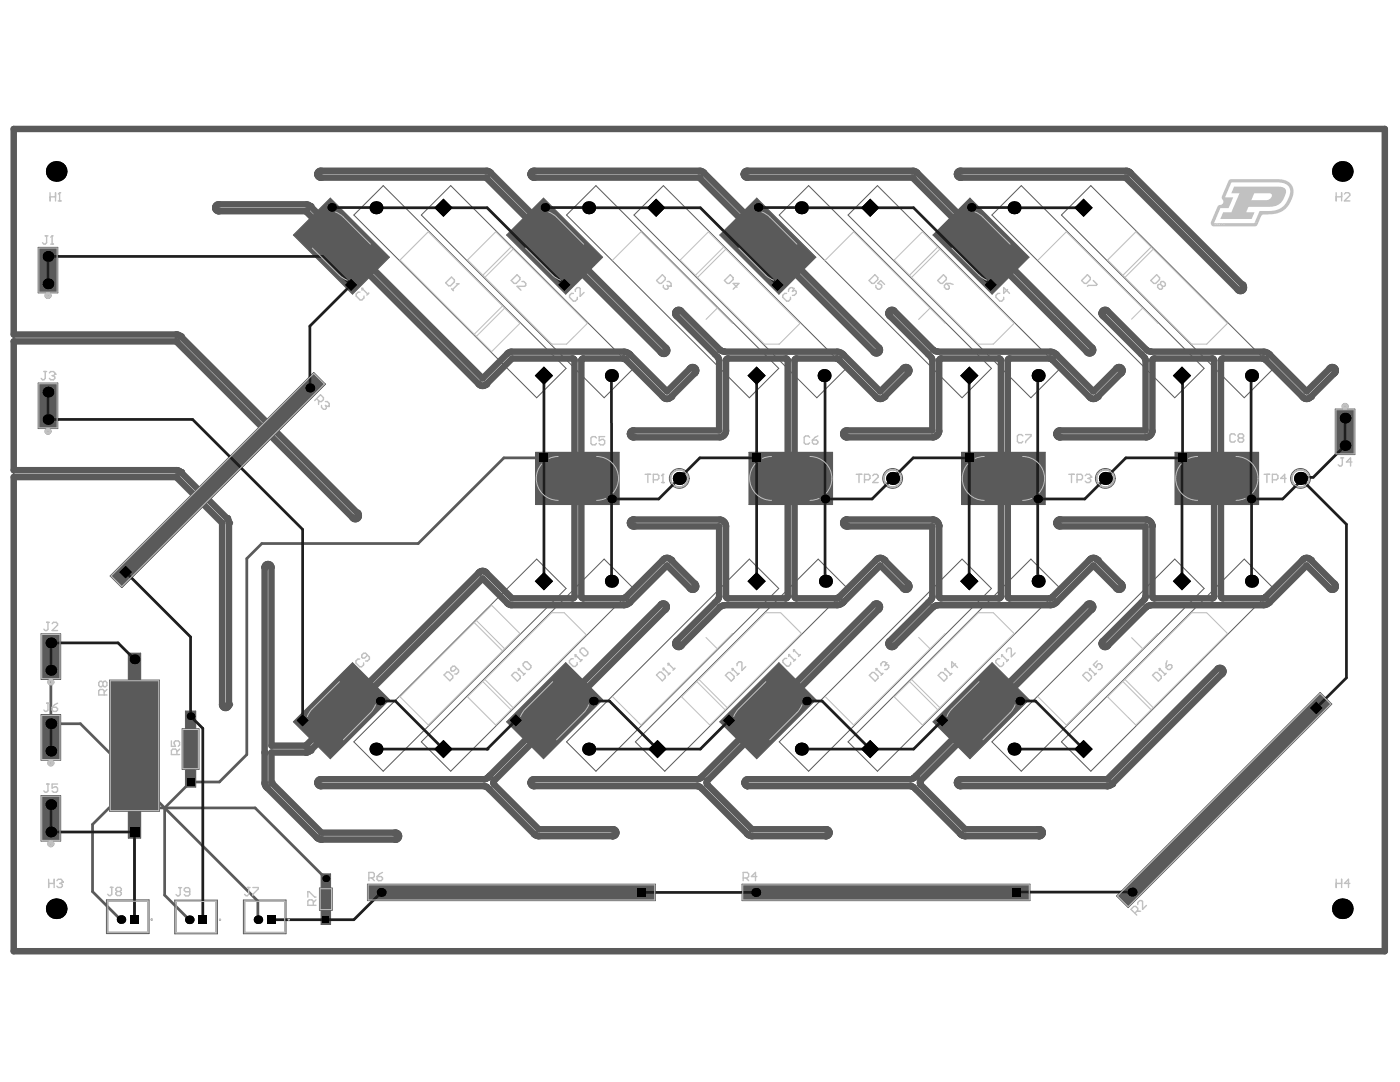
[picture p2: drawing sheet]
<svg xmlns="http://www.w3.org/2000/svg" width="279mm" height="216mm" viewBox="0 0 279 216" stroke-linecap="round" stroke-linejoin="round" font-family="sans-serif">
<g fill="#5a5a5a">
<path d="M22 114.9l40.6-40.6 2.3 2.3-40.6 40.6z"/>
<path d="M73.3 176.4h57.5v3.3h-57.5z"/>
<path d="M148.1 176.4h57.5v3.3h-57.5z"/>
<path d="M222.8 178.8l40.7-40.6 2.3 2.3-40.6 40.6z"/>
<path d="M8.2 142.6h3.9v9.1h-3.9z"/>
<path d="M8.2 158.7h3.9v9.1h-3.9z"/>
<path d="M266.5 81.6h3.9v9.1h-3.9z"/>
<path d="M7.6 76.4h3.9v9.1h-3.9z"/>
<path d="M8.2 126.5h3.9v9.1h-3.9z"/>
<path d="M7.6 49.4h3.9v9h-3.9z"/>
<path d="M143.6 144l11.9-11.8 7.3 7.4-11.8 11.8z"/>
<path d="M58.5 46.9l7.4-7.4 11.8 11.8-7.3 7.4z"/>
<path d="M64.1 174.4h1.9v2.8h.3v4.4h-.3v2.9h-1.9v-2.9h-.3v-4.4h.3z"/>
<path d="M101.1 144l11.8-11.8 7.4 7.4-11.8 11.8z"/>
<path d="M191.9 90.3h16.7v10.4h-16.7z"/>
<path d="M25.6 130.3h2.5v5.4h3.7v26.2h-3.7v5.3h-2.5v-5.3h-3.7v-26.2h3.7z"/>
<path d="M58.5 144l11.9-11.8 7.3 7.4-11.8 11.8z"/>
<path d="M186.2 144l11.8-11.8 7.4 7.4-11.8 11.8z"/>
<path d="M101.1 46.9l7.4-7.4 11.8 11.8-7.4 7.4z"/>
<path d="M143.6 46.9l7.4-7.4 11.8 11.8-7.3 7.4z"/>
<path d="M186.2 46.9l7.4-7.4 11.8 11.8-7.4 7.4z"/>
<path d="M37 141.9h2.1v3.5h.6v8.1h-.6v3.6h-2.1v-3.6h-.6v-8.1h.6z"/>
<path d="M106.9 90.3h16.7v10.4h-16.7z"/>
<path d="M234.5 90.3h16.7v10.4h-16.7z"/>
<path d="M149.5 90.3h16.7v10.4h-16.7z"/>
</g>
<g fill="none" stroke="#5a5a5a" stroke-width=".2">
<path d="M7.6 49.4h3.9v9h-3.9zM7.9 49.6h3.4v8.6h-3.4zM58.5 46.9l7.4-7.4 11.8 11.8-7.3 7.4zM62.4 43.4a4.2 4.2 0 0 1 6 0l5.4 5.4a4.2 4.2 0 0 1 0 6 4.2 4.2 0 0 1-6 0l-5.4-5.4a4.2 4.2 0 0 1 0-6zM70.6 42.9l5.9-5.9 36.5 36.5-5.9 5.9zM84.1 42.9l5.8-5.9 36.5 36.5-5.8 5.9zM101.1 46.9l7.4-7.4 11.8 11.8-7.4 7.4zM105 43.4a4.2 4.2 0 0 1 6 0l5.4 5.4a4.2 4.2 0 0 1 0 6 4.2 4.2 0 0 1-6 0l-5.4-5.4a4.2 4.2 0 0 1 0-6zM113.1 42.9l5.8-5.9 36.5 36.5-5.8 5.9zM126.5 42.9l5.9-5.9 36.5 36.5-5.9 5.9zM143.6 46.9l7.4-7.4 11.8 11.8-7.3 7.4zM147.5 43.4a4.2 4.2 0 0 1 6 0l5.4 5.4a4.2 4.2 0 0 1 0 6 4.2 4.2 0 0 1-6 0l-5.4-5.4a4.2 4.2 0 0 1 0-6z"/>
<path d="M155.5 42.9l5.9-5.9 36.5 36.5-5.9 5.9zM169.2 42.9l5.9-5.9 36.5 36.5-5.9 5.9zM186.2 46.9l7.4-7.4 11.8 11.8-7.4 7.4zM190.1 43.4a4.2 4.2 0 0 1 6 0l5.4 5.4a4.2 4.2 0 0 1 0 6 4.2 4.2 0 0 1-6 0l-5.4-5.4a4.2 4.2 0 0 1 0-6zM198 42.9l5.8-5.9 36.5 36.5-5.9 5.9zM211.8 42.9l5.9-5.9 36.5 36.5-5.9 5.9zM7.6 76.4h3.9v9.1h-3.9zM7.9 76.7h3.4v8.5h-3.4zM106.9 90.3h16.7v10.4h-16.7zM108.2 92.7a4.2 4.2 0 0 1 3.2-1.5h7.7a4.2 4.2 0 0 1 4.2 4.3 4.2 4.2 0 0 1-4.2 4.2h-7.7a4.2 4.2 0 0 1-3.8-2.4 4.2 4.2 0 0 1 .6-4.6zM149.5 90.3h16.7v10.4h-16.7zM150.7 92.7a4.2 4.2 0 0 1 3.3-1.5h7.6a4.2 4.2 0 0 1 4.3 4.3 4.2 4.2 0 0 1-4.3 4.2h-7.6a4.2 4.2 0 0 1-3.9-2.4 4.2 4.2 0 0 1 .6-4.6z"/>
<path d="M191.9 90.3h16.7v10.4h-16.7zM193.2 92.7a4.2 4.2 0 0 1 3.2-1.5h7.7a4.2 4.2 0 0 1 4.2 4.3 4.2 4.2 0 0 1-4.2 4.2h-7.7a4.2 4.2 0 0 1-3.8-2.4 4.2 4.2 0 0 1 .6-4.6zM234.5 90.3h16.7v10.4h-16.7zM235.8 92.7a4.2 4.2 0 0 1 3.2-1.5h7.7a4.2 4.2 0 0 1 4.2 4.3 4.2 4.2 0 0 1-4.2 4.2h-7.7a4.2 4.2 0 0 1-3.8-2.4 4.2 4.2 0 0 1 .6-4.6zM266.5 81.6h3.9v9.1h-3.9zM266.8 81.9h3.3v8.5h-3.3zM22 114.9l40.6-40.6 2.3 2.3-40.6 40.6zM22.4 114.9l40.2-40.2 2 1.9-40.3 40.3zM8.2 126.5h3.9v9.1h-3.9zM8.5 126.7h3.3v8.6h-3.3zM22.1 136h9.4v25.6h-9.4zM25.6 130.3h2.5v5.4h3.7v26.2h-3.7v5.3h-2.5v-5.3h-3.7v-26.2h3.7z"/>
<path d="M26.8 131.6v4.4M8.2 142.6h3.9v9.1h-3.9zM8.2 158.7h3.9v9.1h-3.9zM8.5 142.9h3.3v8.5h-3.3zM8.5 159h3.3v8.5h-3.3zM36.6 145.7h2.8v7.5h-2.8zM37 141.9h2.1v3.5h.6v8.1h-.6v3.6h-2.1v-3.6h-.6v-8.1h.6zM38 142.9v2.8M38 153.2v2.8M58.5 144l11.9-11.8 7.3 7.4-11.8 11.8zM62.4 141.5l5.4-5.4a4.2 4.2 0 0 1 6 0 4.2 4.2 0 0 1 0 6l-5.4 5.4a4.2 4.2 0 0 1-6 0 4.2 4.2 0 0 1 0-6zM70.6 148l36.5-36.4 5.9 5.8-36.5 36.5z"/>
<path d="M84.1 148l36.5-36.4 5.8 5.8-36.5 36.5zM101.1 144l11.8-11.8 7.4 7.4-11.8 11.8zM105 141.5l5.4-5.4a4.2 4.2 0 0 1 6 0 4.2 4.2 0 0 1 0 6l-5.4 5.4a4.2 4.2 0 0 1-6 0 4.2 4.2 0 0 1 0-6zM113.1 148l36.5-36.4 5.8 5.8-36.5 36.5zM126.8 148l36.5-36.4 5.9 5.8-36.5 36.5zM143.6 144l11.9-11.8 7.3 7.4-11.8 11.8zM147.5 141.5l5.4-5.4a4.2 4.2 0 0 1 6 0 4.2 4.2 0 0 1 0 6l-5.4 5.4a4.2 4.2 0 0 1-6 0 4.2 4.2 0 0 1 0-6zM155.5 148l36.5-36.4 5.9 5.8-36.5 36.5zM169.2 148l36.5-36.4 5.9 5.8-36.5 36.5zM186.2 144l11.8-11.8 7.4 7.4-11.8 11.8zM190.1 141.5l5.4-5.4a4.2 4.2 0 0 1 6 0 4.2 4.2 0 0 1 0 6l-5.4 5.4a4.2 4.2 0 0 1-6 0 4.2 4.2 0 0 1 0-6zM198 148l36.4-36.4 5.9 5.8-36.5 36.5z"/>
<path d="M211.8 148l36.5-36.4 5.9 5.8-36.5 36.5zM21.2 179.6h8.6v6.7h-8.6zM21.5 179.8h8v6.2h-8zM26.8 161.6v4.4M34.9 179.6h8.5v6.7h-8.5zM35.1 179.9h8v6.2h-8zM48.6 179.6h8.5v6.7h-8.5zM48.8 179.9h8v6.1h-8zM64 177.5h2v3.9h-2zM64.1 174.4h1.9v2.8h.3v4.4h-.3v2.9h-1.9v-2.9h-.3v-4.4h.3zM65 175.3v2.2M73.3 176.4h57.5v3.3h-57.5z"/>
<path d="M73.6 176.7h56.9v2.7h-56.9zM148.1 176.4h57.5v3.3h-57.5zM148.4 176.7h56.9v2.7h-56.9zM222.8 178.8l40.7-40.6 2.3 2.3-40.6 40.6zM223.2 178.8l40.3-40.2 1.9 1.9-40.2 40.2zM65 181.4v2.1"/>
<circle cx="135.6" cy="95.5" r="1.71"/>
<circle cx="135.6" cy="95.5" r="1.98"/>
<circle cx="178.1" cy="95.5" r="1.71"/>
<circle cx="178.1" cy="95.5" r="1.98"/>
<circle cx="220.6" cy="95.5" r="1.71"/>
<circle cx="220.6" cy="95.5" r="1.98"/>
<circle cx="259.5" cy="95.5" r="1.71"/>
<circle cx="259.5" cy="95.5" r="1.98"/>
</g>
<g fill="none" stroke="#5a5a5a" stroke-width=".22">
<circle cx="30.3" cy="183.5" r=".11"/>
<circle cx="43.9" cy="183.5" r=".11"/>
<circle cx="57.6" cy="183.5" r=".11"/>
</g>
<path d="M2.7 25.7h273.7v164.1h-273.7z" fill="none" stroke="#5a5a5a" stroke-width=".27"/>
<path d="M185.3 120.2l-7.8 7.7M217.3 120.4a.69 .69 0 0 1 .8 .5 .69 .69 0 0 1-.3 .8l-34.2 34.3 .1 .6 8.9 8.9h14.7" fill="none" stroke="#5a5a5a" stroke-width="1.3"/>
<circle cx="207.3" cy="165.5" r=".65" fill="#5a5a5a"/>
<path d="M207.3 165.5a.69 .69 0 0 1 .8 .6 .69 .69 0 0 1-.7 .7" fill="none" stroke="#5a5a5a" stroke-width="1.3"/>
<circle cx="207.4" cy="166.8" r=".65" fill="#5a5a5a"/>
<path d="M192.6 166.8h14.7M207.3 166.8h.1M207.4 166.8h.1M207.4 166.8h-.1" fill="none" stroke="#5a5a5a" stroke-width="1.3"/>
<circle cx="192.6" cy="166.8" r=".65" fill="#5a5a5a"/>
<path d="M191.7 166.4l.3 .3 .6 .1" fill="none" stroke="#5a5a5a" stroke-width="1.3"/>
<circle cx="191.7" cy="166.4" r=".65" fill="#5a5a5a"/>
<path d="M148.6 156.2a.66 .66 0 0 0 .5 .7M149.1 156.9h.1M149.1 156.9h32.9l.4 .2 9.3 9.3" fill="none" stroke="#5a5a5a" stroke-width="1.3"/>
<circle cx="148.6" cy="156.2" r=".65" fill="#5a5a5a"/>
<path d="M182.4 155.2l-.7 .3h-32.6a.67 .67 0 0 0-.5 .7" fill="none" stroke="#5a5a5a" stroke-width="1.3"/>
<circle cx="182.4" cy="155.2" r=".65" fill="#5a5a5a"/>
<path d="M182.8 154.8l-.4 .4" fill="none" stroke="#5a5a5a" stroke-width="1.3"/>
<circle cx="182.8" cy="154.8" r=".65" fill="#5a5a5a"/>
<path d="M53.4 112.6a.7 .7 0 0 1 .8 .5v35.7h6.8M217.3 120.4l-.2 .1-34.3 34.3" fill="none" stroke="#5a5a5a" stroke-width="1.3"/>
<circle cx="61" cy="148.8" r=".65" fill="#5a5a5a"/>
<path d="M61 148.8l1 1" fill="none" stroke="#5a5a5a" stroke-width="1.3"/>
<circle cx="62" cy="149.8" r=".65" fill="#5a5a5a"/>
<path d="M62 149.8l-.4 .2-.6 .2" fill="none" stroke="#5a5a5a" stroke-width="1.3"/>
<circle cx="61" cy="150.2" r=".65" fill="#5a5a5a"/>
<path d="M61 150.2h-6.8v6" fill="none" stroke="#5a5a5a" stroke-width="1.3"/>
<circle cx="54.2" cy="156.2" r=".65" fill="#5a5a5a"/>
<path d="M54.2 156.2l10 10h14.6" fill="none" stroke="#5a5a5a" stroke-width="1.3"/>
<circle cx="78.8" cy="166.2" r=".65" fill="#5a5a5a"/>
<path d="M78.8 166.2a.69 .69 0 0 1 .8 .6 .69 .69 0 0 1-.7 .7" fill="none" stroke="#5a5a5a" stroke-width="1.3"/>
<circle cx="78.9" cy="167.5" r=".65" fill="#5a5a5a"/>
<path d="M64.2 167.5h14.7M78.8 167.5h.1" fill="none" stroke="#5a5a5a" stroke-width="1.3"/>
<circle cx="64.2" cy="167.5" r=".65" fill="#5a5a5a"/>
<path d="M63.2 167.1l.3 .3 .7 .1" fill="none" stroke="#5a5a5a" stroke-width="1.3"/>
<circle cx="63.2" cy="167.1" r=".65" fill="#5a5a5a"/>
<path d="M53.2 157.1l10 10" fill="none" stroke="#5a5a5a" stroke-width="1.3"/>
<circle cx="53.2" cy="157.1" r=".65" fill="#5a5a5a"/>
<path d="M52.8 150.2v6.1l.4 .8" fill="none" stroke="#5a5a5a" stroke-width="1.3"/>
<circle cx="52.8" cy="150.2" r=".65" fill="#5a5a5a"/>
<path d="M52.8 113.2v37" fill="none" stroke="#5a5a5a" stroke-width="1.3"/>
<circle cx="52.8" cy="113.2" r=".65" fill="#5a5a5a"/>
<path d="M53.4 112.6a.67 .67 0 0 0-.6 .6M243.3 133.3a.7 .7 0 0 1 .8 .3 .7 .7 0 0 1 0 .7l-22.2 22.1M243.9 134.5l-.1 .1" fill="none" stroke="#5a5a5a" stroke-width="1.3"/>
<circle cx="221.9" cy="156.4" r=".65" fill="#5a5a5a"/>
<path d="M221.9 156.4v.1" fill="none" stroke="#5a5a5a" stroke-width="1.3"/>
<circle cx="221.9" cy="156.5" r=".65" fill="#5a5a5a"/>
<path d="M221.9 156.5l-.3 .2-.6 .2" fill="none" stroke="#5a5a5a" stroke-width="1.3"/>
<circle cx="221" cy="156.9" r=".65" fill="#5a5a5a"/>
<path d="M191.7 156.9h29.3" fill="none" stroke="#5a5a5a" stroke-width="1.3"/>
<circle cx="191.7" cy="156.9" r=".65" fill="#5a5a5a"/>
<path d="M191 156.2a.65 .65 0 0 0 .7 .7" fill="none" stroke="#5a5a5a" stroke-width="1.3"/>
<circle cx="191" cy="156.2" r=".65" fill="#5a5a5a"/>
<path d="M221 155.5h-29.5a.67 .67 0 0 0-.5 .7" fill="none" stroke="#5a5a5a" stroke-width="1.3"/>
<circle cx="221" cy="155.5" r=".65" fill="#5a5a5a"/>
<path d="M132.2 120.4a.7 .7 0 0 1 .8 .3 .7 .7 0 0 1 0 .8l-34.4 34.3-.1 .3 .1 .4M132.8 121.7h-.1M243.3 133.3l-.2 .1-22.1 22.1M98.6 156.5v.1M98.6 156.6l8.9 8.9h14.7" fill="none" stroke="#5a5a5a" stroke-width="1.3"/>
<circle cx="122.2" cy="165.5" r=".65" fill="#5a5a5a"/>
<path d="M122.2 165.5a.69 .69 0 0 1 .8 .6 .69 .69 0 0 1-.7 .7" fill="none" stroke="#5a5a5a" stroke-width="1.3"/>
<circle cx="122.3" cy="166.8" r=".65" fill="#5a5a5a"/>
<path d="M107.5 166.8h14.7M122.2 166.8h.1M122.3 166.8h-.1" fill="none" stroke="#5a5a5a" stroke-width="1.3"/>
<circle cx="107.5" cy="166.8" r=".65" fill="#5a5a5a"/>
<path d="M106.6 166.4l.3 .3 .6 .1" fill="none" stroke="#5a5a5a" stroke-width="1.3"/>
<circle cx="106.6" cy="166.4" r=".65" fill="#5a5a5a"/>
<path d="M64 156.9h32.9l.4 .2 9.3 9.3" fill="none" stroke="#5a5a5a" stroke-width="1.3"/>
<circle cx="64" cy="156.9" r=".65" fill="#5a5a5a"/>
<path d="M63.3 156.2a.65 .65 0 0 0 .7 .7" fill="none" stroke="#5a5a5a" stroke-width="1.3"/>
<circle cx="63.3" cy="156.2" r=".65" fill="#5a5a5a"/>
<path d="M97.3 155.2l-.7 .3h-32.7a.67 .67 0 0 0-.6 .7" fill="none" stroke="#5a5a5a" stroke-width="1.3"/>
<circle cx="97.3" cy="155.2" r=".65" fill="#5a5a5a"/>
<path d="M97.7 154.8l-.4 .4" fill="none" stroke="#5a5a5a" stroke-width="1.3"/>
<circle cx="97.7" cy="154.8" r=".65" fill="#5a5a5a"/>
<path d="M132.2 120.4l-.2 .1-34.3 34.3M174.8 120.4a.7 .7 0 0 1 .7 .3 .7 .7 0 0 1 0 .8l-34.4 34.5 .1 .6 8.9 8.9h14.6M175.3 121.7h.1" fill="none" stroke="#5a5a5a" stroke-width="1.3"/>
<circle cx="164.7" cy="165.5" r=".65" fill="#5a5a5a"/>
<path d="M164.7 165.5a.69 .69 0 0 1 .9 .6 .69 .69 0 0 1-.7 .7" fill="none" stroke="#5a5a5a" stroke-width="1.3"/>
<circle cx="164.9" cy="166.8" r=".65" fill="#5a5a5a"/>
<path d="M150.1 166.8h14.6M164.7 166.8h.1M164.9 166.8h.1M164.9 166.8h-.2" fill="none" stroke="#5a5a5a" stroke-width="1.3"/>
<circle cx="150.1" cy="166.8" r=".65" fill="#5a5a5a"/>
<path d="M149.1 166.4l.4 .3 .6 .1" fill="none" stroke="#5a5a5a" stroke-width="1.3"/>
<circle cx="149.1" cy="166.4" r=".65" fill="#5a5a5a"/>
<path d="M106.6 156.9h32.8l.4 .2 9.3 9.3" fill="none" stroke="#5a5a5a" stroke-width="1.3"/>
<circle cx="106.6" cy="156.9" r=".65" fill="#5a5a5a"/>
<path d="M105.9 156.2a.65 .65 0 0 0 .7 .7" fill="none" stroke="#5a5a5a" stroke-width="1.3"/>
<circle cx="105.9" cy="156.2" r=".65" fill="#5a5a5a"/>
<path d="M139.8 155.2l-.7 .3h-32.7a.67 .67 0 0 0-.5 .7" fill="none" stroke="#5a5a5a" stroke-width="1.3"/>
<circle cx="139.8" cy="155.2" r=".65" fill="#5a5a5a"/>
<path d="M43.5 40.8h17.7l.8 .4M174.8 120.4l-.3 .1-34.7 34.7" fill="none" stroke="#5a5a5a" stroke-width="1.3"/>
<circle cx="62" cy="41.2" r=".65" fill="#5a5a5a"/>
<path d="M62 41.2h.1M62 41.2l34.3 34.3 5.1-5 .7-.3h22.8l.7 .4 7.5 7.5 4.8-4.7a.7 .7 0 0 1 .8 0 .7 .7 0 0 1 .1 .9l-4.9 4.9M137.7 73.5l-.1 .1M138.6 74.5h.1M138.7 74.4h.1" fill="none" stroke="#5a5a5a" stroke-width="1.3"/>
<circle cx="133.9" cy="79.2" r=".65" fill="#5a5a5a"/>
<path d="M124.8 71.7l7.4 7.4a1.07 1.07 0 0 0 1.7 .1" fill="none" stroke="#5a5a5a" stroke-width="1.3"/>
<circle cx="124.8" cy="71.7" r=".65" fill="#5a5a5a"/>
<path d="M124.8 71.7l-.4-.2h-8l-.2 .1-.2 .3v47.2l.4 .3h8l.4-.2" fill="none" stroke="#5a5a5a" stroke-width="1.3"/>
<circle cx="124.8" cy="119.2" r=".65" fill="#5a5a5a"/>
<path d="M133.9 111.7a1.01 1.01 0 0 0-1.4-.2l-7.7 7.7" fill="none" stroke="#5a5a5a" stroke-width="1.3"/>
<circle cx="133.9" cy="111.7" r=".65" fill="#5a5a5a"/>
<path d="M95.5 114.3l-34.5 34.5 1 .9 34.3-34.3 5.1 5.1 .7 .3 22.8-.1 .7-.4 7.5-7.5 4.5 4.6a.69 .69 0 0 0 1.1 .1 .69 .69 0 0 0-.1-1.1M133.9 111.7l4.7 4.7M138.6 116.4h.1M138.7 116.5h.1" fill="none" stroke="#5a5a5a" stroke-width="1.3"/>
<circle cx="95.5" cy="114.3" r=".65" fill="#5a5a5a"/>
<path d="M97 76.7l5.2-5.2h12l.4 .2v47.4l-.4 .3h-12l-5.2-5.3a1.01 1.01 0 0 0-1.5 .2" fill="none" stroke="#5a5a5a" stroke-width="1.3"/>
<circle cx="97" cy="76.7" r=".65" fill="#5a5a5a"/>
<path d="M95.5 76.6a1 1 0 0 0 1.5 .1" fill="none" stroke="#5a5a5a" stroke-width="1.3"/>
<circle cx="95.5" cy="76.6" r=".65" fill="#5a5a5a"/>
<path d="M61 42.1l34.5 34.5" fill="none" stroke="#5a5a5a" stroke-width="1.3"/>
<circle cx="61" cy="42.1" r=".65" fill="#5a5a5a"/>
<path d="M43.6 42.1h17.4" fill="none" stroke="#5a5a5a" stroke-width="1.3"/>
<circle cx="43.6" cy="42.1" r=".65" fill="#5a5a5a"/>
<path d="M43 41.5a.65 .65 0 0 0 .6 .6" fill="none" stroke="#5a5a5a" stroke-width="1.3"/>
<circle cx="43" cy="41.5" r=".65" fill="#5a5a5a"/>
<path d="M43.5 40.8a.67 .67 0 0 0-.5 .7M135.3 61.8l.5 .1 7.9 7.9 .5 .3 23.3 .1 .7 .4 7.5 7.5 4.7-4.7a.7 .7 0 0 1 .9 0 .7 .7 0 0 1 .1 .9l-4.9 4.9M180.2 73.5v.1M181.2 74.5h.1M181.3 74.4h.1" fill="none" stroke="#5a5a5a" stroke-width="1.3"/>
<circle cx="176.5" cy="79.2" r=".65" fill="#5a5a5a"/>
<path d="M167.4 71.7l7.6 7.7a1.01 1.01 0 0 0 1.5-.2" fill="none" stroke="#5a5a5a" stroke-width="1.3"/>
<circle cx="167.4" cy="71.7" r=".65" fill="#5a5a5a"/>
<path d="M167.4 71.7l-.5-.2h-7.9l-.2 .1-.2 .3v47.2l.4 .3h7.9l.5-.2" fill="none" stroke="#5a5a5a" stroke-width="1.3"/>
<circle cx="167.4" cy="119.2" r=".65" fill="#5a5a5a"/>
<path d="M176.5 111.7a1.01 1.01 0 0 0-1.5-.2l-7.6 7.7" fill="none" stroke="#5a5a5a" stroke-width="1.3"/>
<circle cx="176.5" cy="111.7" r=".65" fill="#5a5a5a"/>
<path d="M176.5 111.7l4.7 4.7M180.2 117.4h.1M181.2 116.4h.1M181.2 116.4a.7 .7 0 0 1 .2 1 .7 .7 0 0 1-1 .2l-4.7-4.8-7.5 7.5-.7 .4-23.3 .1-.5 .4-7.9 7.8a.68 .68 0 0 1-1-.6M181.3 116.5h.1M136 128.8h.1" fill="none" stroke="#5a5a5a" stroke-width="1.3"/>
<circle cx="134.8" cy="128.4" r=".65" fill="#5a5a5a"/>
<path d="M135.1 127.8l-.3 .6" fill="none" stroke="#5a5a5a" stroke-width="1.3"/>
<circle cx="135.1" cy="127.8" r=".65" fill="#5a5a5a"/>
<path d="M126.6 105h16.9v14.3l-.3 .4-8.1 8.1" fill="none" stroke="#5a5a5a" stroke-width="1.3"/>
<circle cx="126.6" cy="105" r=".65" fill="#5a5a5a"/>
<path d="M126.4 103.7a.69 .69 0 0 0-.7 .7 .69 .69 0 0 0 .9 .6" fill="none" stroke="#5a5a5a" stroke-width="1.3"/>
<circle cx="126.4" cy="103.7" r=".65" fill="#5a5a5a"/>
<path d="M126.4 87.3h17.3l.5-.2 .4-.3 .3-.8 .1-14.3 .3-.2h11.5l.3 .2v47.5l-.3 .2h-11.5l-.3-.2-.1-14.3-.3-.7-.4-.4-.5-.1h-17.3" fill="none" stroke="#5a5a5a" stroke-width="1.3"/>
<circle cx="126.4" cy="87.3" r=".65" fill="#5a5a5a"/>
<path d="M125.7 86.6a.65 .65 0 0 0 .7 .7" fill="none" stroke="#5a5a5a" stroke-width="1.3"/>
<circle cx="125.7" cy="86.6" r=".65" fill="#5a5a5a"/>
<path d="M134.8 62.5l.1 .4 8.3 8.3 .3 .5v14.2h-17.2a.67 .67 0 0 0-.6 .7" fill="none" stroke="#5a5a5a" stroke-width="1.3"/>
<circle cx="134.8" cy="62.5" r=".65" fill="#5a5a5a"/>
<path d="M135.3 61.8a.67 .67 0 0 0-.5 .7M177.9 61.8l.5 .1 7.8 7.9 .6 .3 23.2 .1 .7 .4 7.5 7.5 4.8-4.7a.7 .7 0 0 1 .8 0 .7 .7 0 0 1 .1 .9l-4.9 4.9M222.8 73.5l-.1 .1M223.7 74.5h.1M223.8 74.4h.1" fill="none" stroke="#5a5a5a" stroke-width="1.3"/>
<circle cx="219" cy="79.2" r=".65" fill="#5a5a5a"/>
<path d="M209.9 71.7l7.7 7.7a1.01 1.01 0 0 0 1.4-.2" fill="none" stroke="#5a5a5a" stroke-width="1.3"/>
<circle cx="209.9" cy="71.7" r=".65" fill="#5a5a5a"/>
<path d="M209.9 71.7l-.4-.2h-8l-.2 .1-.2 .3v47.2l.4 .3h8l.4-.2" fill="none" stroke="#5a5a5a" stroke-width="1.3"/>
<circle cx="209.9" cy="119.2" r=".65" fill="#5a5a5a"/>
<path d="M219 111.7a1.01 1.01 0 0 0-1.4-.2l-7.7 7.7" fill="none" stroke="#5a5a5a" stroke-width="1.3"/>
<circle cx="219" cy="111.7" r=".65" fill="#5a5a5a"/>
<path d="M169.1 105h17v14.1l-.3 .5-.5 .6M219 111.7l4.7 4.7M222.7 117.4h.1M223.7 116.4h.1M223.7 116.4a.7 .7 0 0 1 .2 1 .7 .7 0 0 1-.9 .2l-4.8-4.8-7.5 7.5-.7 .4-23.2 .1-.6 .4-7.6 7.6a.68 .68 0 0 1-.8 .3 .68 .68 0 0 1-.5-.7M223.8 116.5h.1M177.3 128.4h.1M177.5 127.9l-.2 .5" fill="none" stroke="#5a5a5a" stroke-width="1.3"/>
<circle cx="169.1" cy="105" r=".65" fill="#5a5a5a"/>
<path d="M169 103.7a.69 .69 0 0 0-.7 .7 .69 .69 0 0 0 .8 .6" fill="none" stroke="#5a5a5a" stroke-width="1.3"/>
<circle cx="169" cy="103.7" r=".65" fill="#5a5a5a"/>
<path d="M169 87.3h17.2M186.2 87.3h.1M187.4 86h.1M187.4 86l-.1 .5-.4 .5-.7 .3M187.4 86l.1-14.3 .4-.2 11.7 .1 .2 .3v47.1l-.2 .3-11.7 .1-.4-.2-.1-14.3M169 103.7h17.2M186.2 103.7h.1M186.2 103.7l.7 .3 .4 .4 .1 .5M187.4 104.9h.1" fill="none" stroke="#5a5a5a" stroke-width="1.3"/>
<circle cx="169" cy="87.3" r=".65" fill="#5a5a5a"/>
<path d="M168.3 86.6a.65 .65 0 0 0 .7 .7" fill="none" stroke="#5a5a5a" stroke-width="1.3"/>
<circle cx="168.3" cy="86.6" r=".65" fill="#5a5a5a"/>
<path d="M177.3 62.5l.3 .6M177.6 63.1h.1M177.6 63.1l8.2 8.1 .2 .5 .1 14.2h-17.3a.67 .67 0 0 0-.5 .7" fill="none" stroke="#5a5a5a" stroke-width="1.3"/>
<circle cx="177.3" cy="62.5" r=".65" fill="#5a5a5a"/>
<path d="M177.9 61.8a.67 .67 0 0 0-.6 .7M220.4 61.8l.5 .1 7.9 7.9 .5 .3 23.3 .1 .7 .4 7.5 7.5 4.7-4.7a.7 .7 0 0 1 .9 0 .7 .7 0 0 1 .1 .9l-4.9 4.9M265.3 73.5v.1M266.3 74.5h.1M266.4 74.4h.1" fill="none" stroke="#5a5a5a" stroke-width="1.3"/>
<circle cx="261.6" cy="79.2" r=".65" fill="#5a5a5a"/>
<path d="M252.5 71.7l7.6 7.7a1.01 1.01 0 0 0 1.5-.2" fill="none" stroke="#5a5a5a" stroke-width="1.3"/>
<circle cx="252.5" cy="71.7" r=".65" fill="#5a5a5a"/>
<path d="M252.5 71.7l-.5-.2h-7.9l-.2 .1-.2 .3v47.2l.4 .3h7.9l.5-.2" fill="none" stroke="#5a5a5a" stroke-width="1.3"/>
<circle cx="252.5" cy="119.2" r=".65" fill="#5a5a5a"/>
<path d="M261.6 111.7a1.01 1.01 0 0 0-1.5-.2l-7.6 7.7" fill="none" stroke="#5a5a5a" stroke-width="1.3"/>
<circle cx="261.6" cy="111.7" r=".65" fill="#5a5a5a"/>
<path d="M211.5 103.7a.69 .69 0 0 0-.7 .6 .69 .69 0 0 0 .6 .7h17.2v14.3l-.3 .4-8.2 8.2a.69 .69 0 0 0-.1 1 .69 .69 0 0 0 .9 .1l7.9-7.8 .5-.4 23.3-.1 .7-.4 7.5-7.5 4.7 4.8a.7 .7 0 0 0 1-.2 .7 .7 0 0 0-.2-1M261.6 111.7l4.7 4.7M265.3 117.4h.1M266.3 116.4h.1M266.4 116.5h.1M221.1 128.8h.1" fill="none" stroke="#5a5a5a" stroke-width="1.3"/>
<circle cx="211.5" cy="103.7" r=".65" fill="#5a5a5a"/>
<path d="M211.5 87.3h17.3M228.8 87.3h.1M230 86h.1M230 86l-.3 .8-.4 .3-.5 .2M230 86l.1-14.3 .3-.2 11.7 .1 .2 .3v47.1l-.2 .3-11.7 .1-.3-.2-.1-14.3M211.5 103.7h17.3M228.8 103.7h.1M228.8 103.7l.7 .3 .3 .4 .2 .5M230 104.9h.1" fill="none" stroke="#5a5a5a" stroke-width="1.3"/>
<circle cx="211.5" cy="87.3" r=".65" fill="#5a5a5a"/>
<path d="M210.8 86.6a.65 .65 0 0 0 .7 .7" fill="none" stroke="#5a5a5a" stroke-width="1.3"/>
<circle cx="210.8" cy="86.6" r=".65" fill="#5a5a5a"/>
<path d="M219.9 62.5l.3 .6M220.2 63.1h.1M220.2 63.1l8.1 8.1 .3 .5v14.2h-17.2a.67 .67 0 0 0-.6 .7" fill="none" stroke="#5a5a5a" stroke-width="1.3"/>
<circle cx="219.9" cy="62.5" r=".65" fill="#5a5a5a"/>
<path d="M63.9 34.1h33.2l.5 .1 35.4 35.3a.7 .7 0 0 1-.1 1 .7 .7 0 0 1-1-.2M97 35.4l34.9 34.9M131.9 70.3h.1M220.4 61.8a.67 .67 0 0 0-.5 .7" fill="none" stroke="#5a5a5a" stroke-width="1.3"/>
<circle cx="97" cy="35.4" r=".65" fill="#5a5a5a"/>
<path d="M64 35.4h33" fill="none" stroke="#5a5a5a" stroke-width="1.3"/>
<circle cx="64" cy="35.4" r=".65" fill="#5a5a5a"/>
<path d="M63.3 34.8a.65 .65 0 0 0 .7 .6" fill="none" stroke="#5a5a5a" stroke-width="1.3"/>
<circle cx="63.3" cy="34.8" r=".65" fill="#5a5a5a"/>
<path d="M63.9 34.1a.67 .67 0 0 0-.6 .7M106.4 34.1h33.3l.5 .1 35.2 35.1a.69 .69 0 0 1 0 1.1 .69 .69 0 0 1-1.1-.2M139.6 35.4l34.7 34.8M174.3 70.2h.1" fill="none" stroke="#5a5a5a" stroke-width="1.3"/>
<circle cx="139.6" cy="35.4" r=".65" fill="#5a5a5a"/>
<path d="M106.6 35.4h33" fill="none" stroke="#5a5a5a" stroke-width="1.3"/>
<circle cx="106.6" cy="35.4" r=".65" fill="#5a5a5a"/>
<path d="M105.9 34.8a.65 .65 0 0 0 .7 .6" fill="none" stroke="#5a5a5a" stroke-width="1.3"/>
<circle cx="105.9" cy="34.8" r=".65" fill="#5a5a5a"/>
<path d="M106.4 34.1a.67 .67 0 0 0-.5 .7M149 34.1h33.2l.5 .1 35.3 35.1a.69 .69 0 0 1-.1 1.1 .69 .69 0 0 1-1-.2M182.1 35.4l34.8 34.8M216.9 70.2h.1" fill="none" stroke="#5a5a5a" stroke-width="1.3"/>
<circle cx="182.1" cy="35.4" r=".65" fill="#5a5a5a"/>
<path d="M149.1 35.4h33" fill="none" stroke="#5a5a5a" stroke-width="1.3"/>
<circle cx="149.1" cy="35.4" r=".65" fill="#5a5a5a"/>
<path d="M148.4 34.8a.65 .65 0 0 0 .7 .6" fill="none" stroke="#5a5a5a" stroke-width="1.3"/>
<circle cx="148.4" cy="34.8" r=".65" fill="#5a5a5a"/>
<path d="M149 34.1a.67 .67 0 0 0-.6 .7M191.5 34.1h33.5l.5 .3 22.5 22.4" fill="none" stroke="#5a5a5a" stroke-width="1.3"/>
<circle cx="248" cy="56.8" r=".65" fill="#5a5a5a"/>
<path d="M224.7 35.4l22.3 22.3a.69 .69 0 0 0 1 .2 .69 .69 0 0 0 0-1.1" fill="none" stroke="#5a5a5a" stroke-width="1.3"/>
<circle cx="224.7" cy="35.4" r=".65" fill="#5a5a5a"/>
<path d="M191.7 35.4h33" fill="none" stroke="#5a5a5a" stroke-width="1.3"/>
<circle cx="191.7" cy="35.4" r=".65" fill="#5a5a5a"/>
<path d="M191 34.8a.65 .65 0 0 0 .7 .6" fill="none" stroke="#5a5a5a" stroke-width="1.3"/>
<circle cx="191" cy="34.8" r=".65" fill="#5a5a5a"/>
<path d="M191.5 34.1a.67 .67 0 0 0-.5 .7M35.2 66.8h-32.5v-41.1h273.7v164.1" fill="none" stroke="#5a5a5a" stroke-width="1.3"/>
<circle cx="35.2" cy="66.8" r=".65" fill="#5a5a5a"/>
<path d="M35.2 66.8h.3l.6 .3" fill="none" stroke="#5a5a5a" stroke-width="1.3"/>
<circle cx="36.1" cy="67.1" r=".65" fill="#5a5a5a"/>
<path d="M36.1 67.1l35.2 35.2" fill="none" stroke="#5a5a5a" stroke-width="1.3"/>
<circle cx="71.3" cy="102.3" r=".65" fill="#5a5a5a"/>
<path d="M35.2 68.1l35.1 35.2M70.3 103.3h.1M71.3 102.3a.7 .7 0 0 1 .1 1.1 .7 .7 0 0 1-1.1-.1" fill="none" stroke="#5a5a5a" stroke-width="1.3"/>
<circle cx="35.2" cy="68.1" r=".65" fill="#5a5a5a"/>
<path d="M35.2 68.1h-32.5v25.7h32.5" fill="none" stroke="#5a5a5a" stroke-width="1.3"/>
<circle cx="35.2" cy="93.8" r=".65" fill="#5a5a5a"/>
<path d="M35.2 93.8l.6 .2 .3 .2" fill="none" stroke="#5a5a5a" stroke-width="1.3"/>
<circle cx="36.1" cy="94.2" r=".65" fill="#5a5a5a"/>
<path d="M36.1 94.2h.1" fill="none" stroke="#5a5a5a" stroke-width="1.3"/>
<circle cx="36.1" cy="94.2" r=".65" fill="#5a5a5a"/>
<path d="M36.1 94.2l9.2 9.2" fill="none" stroke="#5a5a5a" stroke-width="1.3"/>
<circle cx="45.3" cy="103.4" r=".65" fill="#5a5a5a"/>
<path d="M45.3 103.4h.1" fill="none" stroke="#5a5a5a" stroke-width="1.3"/>
<circle cx="45.3" cy="103.4" r=".65" fill="#5a5a5a"/>
<path d="M45.3 103.4l.2 .3 .2 .7" fill="none" stroke="#5a5a5a" stroke-width="1.3"/>
<circle cx="45.7" cy="104.4" r=".65" fill="#5a5a5a"/>
<path d="M45.7 104.4v36.2" fill="none" stroke="#5a5a5a" stroke-width="1.3"/>
<circle cx="45.7" cy="140.6" r=".65" fill="#5a5a5a"/>
<path d="M44.3 140.6a.68 .68 0 0 0 .7 .7 .68 .68 0 0 0 .7-.7" fill="none" stroke="#5a5a5a" stroke-width="1.3"/>
<circle cx="44.3" cy="140.6" r=".65" fill="#5a5a5a"/>
<path d="M35.2 95.2l9.1 9.2v36.2" fill="none" stroke="#5a5a5a" stroke-width="1.3"/>
<circle cx="35.2" cy="95.2" r=".65" fill="#5a5a5a"/>
<path d="M35.2 95.2h-32.5v94.6h273.7" fill="none" stroke="#5a5a5a" stroke-width="1.3"/>
<g fill="none" stroke="#8c8c8c" stroke-width=".55">
<circle cx="9.6" cy="59" r=".41"/>
<circle cx="9.6" cy="86.1" r=".41"/>
<circle cx="268.4" cy="81.1" r=".41"/>
<circle cx="10.2" cy="136.1" r=".41"/>
<circle cx="10.2" cy="152.2" r=".41"/>
<circle cx="10.2" cy="168.4" r=".41"/>
</g>
<path d="M10.2 133.7v10.7h5.9" fill="none" stroke="#5a5a5a" stroke-width=".55"/>
<circle cx="108.6" cy="116" r=".27" fill="#5a5a5a"/>
<path d="M108.4 91.4h-7.8l-17.1 17.1h-31.2l-3 3v39.1l-5.5 5.4h-5.8l-5.1 5.2v17.4l4.9 4.9M16.1 144.4l35.4 35.4v3.7M65 175.3l-14.1-14.1h-29.1l-3.3 3.3v13.4l5.6 5.6" fill="none" stroke="#5a5a5a" stroke-width=".55"/>
<g fill="#000">
<circle cx="11.2" cy="34.2" r="2.05"/>
<circle cx="267.9" cy="34.2" r="2.05"/>
<circle cx="9.6" cy="51.2" r="1.05"/>
<circle cx="9.6" cy="56.6" r="1.05"/>
<circle cx="66.2" cy="41.4" r=".83"/>
<circle cx="75" cy="41.5" r="1.29"/>
<circle cx="108.8" cy="41.4" r=".83"/>
<circle cx="117.5" cy="41.5" r="1.29"/>
<circle cx="151.3" cy="41.4" r=".83"/>
<circle cx="159.9" cy="41.5" r="1.29"/>
<circle cx="193.9" cy="41.4" r=".83"/>
<circle cx="202.4" cy="41.5" r="1.29"/>
<circle cx="9.6" cy="78.2" r="1.05"/>
<circle cx="61.8" cy="77.4" r=".88"/>
<circle cx="122" cy="75" r="1.29"/>
<circle cx="164.5" cy="75" r="1.29"/>
<circle cx="207.2" cy="75" r="1.29"/>
<circle cx="249.8" cy="75" r="1.29"/>
<circle cx="9.6" cy="83.7" r="1.05"/>
<circle cx="122.1" cy="99.6" r=".83"/>
<circle cx="135.6" cy="95.5" r="1.29"/>
<circle cx="164.7" cy="99.6" r=".83"/>
<circle cx="178.1" cy="95.5" r="1.29"/>
<circle cx="207.1" cy="99.6" r=".83"/>
<circle cx="220.6" cy="95.5" r="1.29"/>
<circle cx="249.7" cy="99.6" r=".83"/>
<circle cx="259.5" cy="95.5" r="1.29"/>
<circle cx="268.4" cy="88.9" r="1.05"/>
<circle cx="268.4" cy="83.4" r="1.05"/>
<circle cx="122" cy="116" r="1.29"/>
<circle cx="164.7" cy="116" r="1.29"/>
<circle cx="207.2" cy="116" r="1.29"/>
<circle cx="249.8" cy="116" r="1.29"/>
<circle cx="10.2" cy="133.7" r="1.05"/>
<circle cx="10.2" cy="128.3" r="1.05"/>
<circle cx="26.8" cy="131.6" r=".96"/>
<circle cx="75.9" cy="139.9" r=".83"/>
<circle cx="118.4" cy="139.9" r=".83"/>
<circle cx="161" cy="139.9" r=".83"/>
<circle cx="203.5" cy="139.9" r=".83"/>
<circle cx="10.2" cy="144.4" r="1.05"/>
<circle cx="10.2" cy="149.9" r="1.05"/>
<circle cx="38" cy="142.9" r=".75"/>
<circle cx="75" cy="149.5" r="1.29"/>
<circle cx="117.5" cy="149.5" r="1.29"/>
<circle cx="159.9" cy="149.5" r="1.29"/>
<circle cx="202.4" cy="149.5" r="1.29"/>
<circle cx="10.2" cy="166" r="1.05"/>
<circle cx="10.2" cy="160.5" r="1.05"/>
<circle cx="65" cy="175.3" r=".67"/>
<circle cx="76.1" cy="178.1" r=".88"/>
<circle cx="150.8" cy="178.1" r=".88"/>
<circle cx="225.9" cy="178" r=".88"/>
<circle cx="11.2" cy="181.3" r="2.05"/>
<circle cx="24.1" cy="183.5" r=".85"/>
<circle cx="37.8" cy="183.5" r=".85"/>
<circle cx="51.5" cy="183.5" r=".85"/>
<circle cx="267.9" cy="181.3" r="2.05"/>
</g>
<g fill="#000">
<path d="M68.9 56.8l1.2-1.1 1.2 1.1-1.2 1.2z" fill-rule="evenodd"/>
<path d="M86.7 41.5l1.8-1.9 1.8 1.9-1.8 1.8z" fill-rule="evenodd"/>
<path d="M111.4 56.8l1.2-1.1 1.2 1.1-1.2 1.2z" fill-rule="evenodd"/>
<path d="M129.1 41.5l1.8-1.9 1.9 1.9-1.9 1.8z" fill-rule="evenodd"/>
<path d="M154 56.8l1.2-1.1 1.2 1.1-1.2 1.2z" fill-rule="evenodd"/>
<path d="M171.8 41.5l1.9-1.9 1.8 1.9-1.8 1.8z" fill-rule="evenodd"/>
<path d="M196.5 56.8l1.2-1.1 1.2 1.1-1.2 1.2z" fill-rule="evenodd"/>
<path d="M214.4 41.5l1.8-1.9 1.9 1.9-1.9 1.8z" fill-rule="evenodd"/>
<path d="M106.7 75l1.9-1.9 1.8 1.9-1.8 1.8z" fill-rule="evenodd"/>
<path d="M149.2 75l1.8-1.9 1.8 1.9-1.8 1.8z" fill-rule="evenodd"/>
<path d="M191.6 75l1.8-1.9 1.9 1.9-1.9 1.8z" fill-rule="evenodd"/>
<path d="M234.1 75l1.8-1.9 1.8 1.9-1.8 1.8z" fill-rule="evenodd"/>
<path d="M107.6 90.5h1.6v1.7h-1.6z" fill-rule="evenodd"/>
<path d="M150.1 90.5h1.7v1.7h-1.7z" fill-rule="evenodd"/>
<path d="M192.6 90.5h1.7v1.7h-1.7z" fill-rule="evenodd"/>
<path d="M235.2 90.5h1.6v1.7h-1.6z" fill-rule="evenodd"/>
<path d="M23.8 114.2l1.3-1.3 1.2 1.3-1.2 1.2z" fill-rule="evenodd"/>
<path d="M106.7 116l1.9-1.9 1.8 1.9-1.8 1.8z" fill-rule="evenodd"/>
<path d="M149.2 116l1.8-1.9 1.8 1.9-1.8 1.8z" fill-rule="evenodd"/>
<path d="M191.6 116l1.8-1.9 1.9 1.9-1.9 1.8z" fill-rule="evenodd"/>
<path d="M234.1 116l1.8-1.9 1.8 1.9-1.8 1.8z" fill-rule="evenodd"/>
<path d="M37.3 155.3h1.5v1.5h-1.5z" fill-rule="evenodd"/>
<path d="M59.2 143.7l1.2-1.1 1.2 1.1-1.2 1.2z" fill-rule="evenodd"/>
<path d="M86.7 149.5l1.8-1.9 1.8 1.9-1.8 1.8z" fill-rule="evenodd"/>
<path d="M101.8 143.7l1.1-1.1 1.2 1.1-1.2 1.2z" fill-rule="evenodd"/>
<path d="M129.4 149.5l1.8-1.9 1.8 1.9-1.8 1.8z" fill-rule="evenodd"/>
<path d="M144.3 143.7l1.2-1.1 1.2 1.1-1.2 1.2z" fill-rule="evenodd"/>
<path d="M171.8 149.5l1.9-1.9 1.8 1.9-1.8 1.8z" fill-rule="evenodd"/>
<path d="M186.9 143.7l1.1-1.1 1.2 1.1-1.2 1.2z" fill-rule="evenodd"/>
<path d="M214.4 149.5l1.8-1.9 1.9 1.9-1.9 1.8z" fill-rule="evenodd"/>
<path d="M261.5 141.3l1.2-1.3 1.2 1.3-1.2 1.2z" fill-rule="evenodd"/>
<path d="M25.9 165.1h1.9v1.9h-1.9z" fill-rule="evenodd"/>
<path d="M127.2 177.2h1.7v1.7h-1.7z" fill-rule="evenodd"/>
<path d="M201.9 177.2h1.8v1.7h-1.8z" fill-rule="evenodd"/>
<path d="M26 182.6h1.7v1.7h-1.7z" fill-rule="evenodd"/>
<path d="M39.6 182.7h1.7v1.7h-1.7z" fill-rule="evenodd"/>
<path d="M53.3 182.7h1.7v1.7h-1.7z" fill-rule="evenodd"/>
<path d="M64.4 182.8h1.3v1.4h-1.3z" fill-rule="evenodd"/>
</g>
<path d="M108.6 75v15.8l-.2 .6 .2 .5v24.1M10.2 160.5v5.5h16.6v17.5M128.1 178.1h22.7" fill="none" stroke="#1e1e1e" stroke-width=".55"/>
<circle cx="108.6" cy="75" r=".27" fill="#1e1e1e"/>
<path d="M26.8 131.6l-3.2-3.3h-13.4v5.4M10.2 144.4v5.5" fill="none" stroke="#1e1e1e" stroke-width=".55"/>
<circle cx="25.1" cy="114.2" r=".27" fill="#1e1e1e"/>
<path d="M25.1 114.2l12.9 12.9v15.8l2.5 2.4v38.2M54.2 183.5h.1" fill="none" stroke="#1e1e1e" stroke-width=".55"/>
<circle cx="197.7" cy="56.8" r=".27" fill="#1e1e1e"/>
<path d="M70.1 56.8l-8.3 8.3v12.3M151.3 41.4l31 .1 15.4 15.3M164.7 75.1v40.8M193.4 75v40.9M193.4 91.4h-11.1l-8.3 8.2h-9.3M76.1 178.1l-5.5 5.4h-16.4M225.9 178l-23.1 .1" fill="none" stroke="#1e1e1e" stroke-width=".55"/>
<circle cx="70.1" cy="56.8" r=".27" fill="#1e1e1e"/>
<path d="M9.6 51.2h54.8M9.6 83.7h28.8l22 21.9v38.1M249.7 99.6h6.3M268.4 83.4v5.5l-6.3 6.4h-2.4l-.2 .2" fill="none" stroke="#1e1e1e" stroke-width=".55"/>
<circle cx="70.1" cy="56.8" r=".27" fill="#1e1e1e"/>
<path d="M9.6 51.2v5.4M64.4 51.2l5.7 5.6M122 75l.1 24.6M151 75v41M122.1 99.6l-.1 16.4M151 91.4h-11.3l-8.2 8.2h-9.4M256 99.6l3.5-3.6v-.5l9.2 9.1" fill="none" stroke="#1e1e1e" stroke-width=".55"/>
<circle cx="102.9" cy="143.7" r=".27" fill="#1e1e1e"/>
<path d="M75.9 139.9h3l9.6 9.6M102.9 143.7l-5.7 5.8h-22.2" fill="none" stroke="#1e1e1e" stroke-width=".55"/>
<g fill="#1e1e1e">
<circle cx="97.2" cy="149.5" r=".27"/>
<circle cx="88.5" cy="149.5" r=".27"/>
</g>
<path d="M9.6 78.2v5.5M75 149.5h.1" fill="none" stroke="#1e1e1e" stroke-width=".55"/>
<circle cx="262.7" cy="141.3" r=".27" fill="#1e1e1e"/>
<path d="M207.1 75v40.9M236 75.1v16.3M236 91.4h-11.3l-8.2 8.2h-9.4M236 91.4l-.1 .1v24.5M268.7 104.6v30.7l-6 6" fill="none" stroke="#1e1e1e" stroke-width=".55"/>
<circle cx="173.7" cy="149.5" r=".27" fill="#1e1e1e"/>
<path d="M188 143.7l-5.7 5.8h-8.6" fill="none" stroke="#1e1e1e" stroke-width=".55"/>
<circle cx="188" cy="143.7" r=".27" fill="#1e1e1e"/>
<path d="M203.5 139.9h3.2l9.5 9.6" fill="none" stroke="#1e1e1e" stroke-width=".55"/>
<circle cx="216.2" cy="149.5" r=".27" fill="#1e1e1e"/>
<path d="M161 139.9h3.1l9.6 9.6" fill="none" stroke="#1e1e1e" stroke-width=".55"/>
<circle cx="145.5" cy="143.7" r=".27" fill="#1e1e1e"/>
<path d="M193.9 41.4h8.4" fill="none" stroke="#1e1e1e" stroke-width=".55"/>
<circle cx="155.2" cy="56.8" r=".27" fill="#1e1e1e"/>
<path d="M108.8 41.4l8.7 .1M130.9 41.5h8.9l15.4 15.3" fill="none" stroke="#1e1e1e" stroke-width=".55"/>
<circle cx="112.6" cy="56.8" r=".27" fill="#1e1e1e"/>
<path d="M66.2 41.4l8.8 .1M88.5 41.5h8.7l15.4 15.3M202.3 41.4l.1 .1M145.5 143.7l-5.7 5.8h-8.6" fill="none" stroke="#1e1e1e" stroke-width=".55"/>
<circle cx="131.2" cy="149.5" r=".27" fill="#1e1e1e"/>
<path d="M117.5 41.5h13.4M118.4 139.9h3.2l9.6 9.6" fill="none" stroke="#1e1e1e" stroke-width=".55"/>
<circle cx="130.9" cy="41.5" r=".27" fill="#1e1e1e"/>
<path d="M88.5 41.5h-13.5M249.8 99.6v16.4" fill="none" stroke="#1e1e1e" stroke-width=".55"/>
<circle cx="202.4" cy="149.5" r=".27" fill="#1e1e1e"/>
<path d="M202.4 149.5h13.8" fill="none" stroke="#1e1e1e" stroke-width=".55"/>
<circle cx="159.9" cy="149.5" r=".27" fill="#1e1e1e"/>
<path d="M249.7 75v24.6M117.5 149.5h13.7M159.9 149.5h13.8" fill="none" stroke="#1e1e1e" stroke-width=".55"/>
<circle cx="216.2" cy="41.5" r=".27" fill="#1e1e1e"/>
<path d="M202.4 41.5h13.8M164.5 75l.2 .1M193.4 75h.1M207.2 75h-.1M235.9 75l.1 .1M249.8 75h-.1M151 91.3v.1M249.7 99.6h.1M164.7 115.9v.1M193.4 115.9v.1M207.1 115.9l.1 .1" fill="none" stroke="#1e1e1e" stroke-width=".55"/>
<g fill="#000">
<circle cx="11.2" cy="34.2" r="2.05"/>
<circle cx="267.9" cy="34.2" r="2.05"/>
<circle cx="9.6" cy="51.2" r="1.05"/>
<circle cx="9.6" cy="56.6" r="1.05"/>
<circle cx="66.2" cy="41.4" r=".83"/>
<circle cx="75" cy="41.5" r="1.29"/>
<circle cx="108.8" cy="41.4" r=".83"/>
<circle cx="117.5" cy="41.5" r="1.29"/>
<circle cx="151.3" cy="41.4" r=".83"/>
<circle cx="159.9" cy="41.5" r="1.29"/>
<circle cx="193.9" cy="41.4" r=".83"/>
<circle cx="202.4" cy="41.5" r="1.29"/>
<circle cx="9.6" cy="78.2" r="1.05"/>
<circle cx="61.8" cy="77.4" r=".88"/>
<circle cx="122" cy="75" r="1.29"/>
<circle cx="164.5" cy="75" r="1.29"/>
<circle cx="207.2" cy="75" r="1.29"/>
<circle cx="249.8" cy="75" r="1.29"/>
<circle cx="9.6" cy="83.7" r="1.05"/>
<circle cx="122.1" cy="99.6" r=".83"/>
<circle cx="135.6" cy="95.5" r="1.29"/>
<circle cx="164.7" cy="99.6" r=".83"/>
<circle cx="178.1" cy="95.5" r="1.29"/>
<circle cx="207.1" cy="99.6" r=".83"/>
<circle cx="220.6" cy="95.5" r="1.29"/>
<circle cx="249.7" cy="99.6" r=".83"/>
<circle cx="259.5" cy="95.5" r="1.29"/>
<circle cx="268.4" cy="88.9" r="1.05"/>
<circle cx="268.4" cy="83.4" r="1.05"/>
<circle cx="122" cy="116" r="1.29"/>
<circle cx="164.7" cy="116" r="1.29"/>
<circle cx="207.2" cy="116" r="1.29"/>
<circle cx="249.8" cy="116" r="1.29"/>
<circle cx="10.2" cy="133.7" r="1.05"/>
<circle cx="10.2" cy="128.3" r="1.05"/>
<circle cx="26.8" cy="131.6" r=".96"/>
<circle cx="75.9" cy="139.9" r=".83"/>
<circle cx="118.4" cy="139.9" r=".83"/>
<circle cx="161" cy="139.9" r=".83"/>
<circle cx="203.5" cy="139.9" r=".83"/>
<circle cx="10.2" cy="144.4" r="1.05"/>
<circle cx="10.2" cy="149.9" r="1.05"/>
<circle cx="38" cy="142.9" r=".75"/>
<circle cx="75" cy="149.5" r="1.29"/>
<circle cx="117.5" cy="149.5" r="1.29"/>
<circle cx="159.9" cy="149.5" r="1.29"/>
<circle cx="202.4" cy="149.5" r="1.29"/>
<circle cx="10.2" cy="166" r="1.05"/>
<circle cx="10.2" cy="160.5" r="1.05"/>
<circle cx="65" cy="175.3" r=".67"/>
<circle cx="76.1" cy="178.1" r=".88"/>
<circle cx="150.8" cy="178.1" r=".88"/>
<circle cx="225.9" cy="178" r=".88"/>
<circle cx="11.2" cy="181.3" r="2.05"/>
<circle cx="24.1" cy="183.5" r=".85"/>
<circle cx="37.8" cy="183.5" r=".85"/>
<circle cx="51.5" cy="183.5" r=".85"/>
<circle cx="267.9" cy="181.3" r="2.05"/>
</g>
<g fill="#000">
<path d="M68.9 56.8l1.2-1.1 1.2 1.1-1.2 1.2z" fill-rule="evenodd"/>
<path d="M86.7 41.5l1.8-1.9 1.8 1.9-1.8 1.8z" fill-rule="evenodd"/>
<path d="M111.4 56.8l1.2-1.1 1.2 1.1-1.2 1.2z" fill-rule="evenodd"/>
<path d="M129.1 41.5l1.8-1.9 1.9 1.9-1.9 1.8z" fill-rule="evenodd"/>
<path d="M154 56.8l1.2-1.1 1.2 1.1-1.2 1.2z" fill-rule="evenodd"/>
<path d="M171.8 41.5l1.9-1.9 1.8 1.9-1.8 1.8z" fill-rule="evenodd"/>
<path d="M196.5 56.8l1.2-1.1 1.2 1.1-1.2 1.2z" fill-rule="evenodd"/>
<path d="M214.4 41.5l1.8-1.9 1.9 1.9-1.9 1.8z" fill-rule="evenodd"/>
<path d="M106.7 75l1.9-1.9 1.8 1.9-1.8 1.8z" fill-rule="evenodd"/>
<path d="M149.2 75l1.8-1.9 1.8 1.9-1.8 1.8z" fill-rule="evenodd"/>
<path d="M191.6 75l1.8-1.9 1.9 1.9-1.9 1.8z" fill-rule="evenodd"/>
<path d="M234.1 75l1.8-1.9 1.8 1.9-1.8 1.8z" fill-rule="evenodd"/>
<path d="M107.6 90.5h1.6v1.7h-1.6z" fill-rule="evenodd"/>
<path d="M150.1 90.5h1.7v1.7h-1.7z" fill-rule="evenodd"/>
<path d="M192.6 90.5h1.7v1.7h-1.7z" fill-rule="evenodd"/>
<path d="M235.2 90.5h1.6v1.7h-1.6z" fill-rule="evenodd"/>
<path d="M23.8 114.2l1.3-1.3 1.2 1.3-1.2 1.2z" fill-rule="evenodd"/>
<path d="M106.7 116l1.9-1.9 1.8 1.9-1.8 1.8z" fill-rule="evenodd"/>
<path d="M149.2 116l1.8-1.9 1.8 1.9-1.8 1.8z" fill-rule="evenodd"/>
<path d="M191.6 116l1.8-1.9 1.9 1.9-1.9 1.8z" fill-rule="evenodd"/>
<path d="M234.1 116l1.8-1.9 1.8 1.9-1.8 1.8z" fill-rule="evenodd"/>
<path d="M37.3 155.3h1.5v1.5h-1.5z" fill-rule="evenodd"/>
<path d="M59.2 143.7l1.2-1.1 1.2 1.1-1.2 1.2z" fill-rule="evenodd"/>
<path d="M86.7 149.5l1.8-1.9 1.8 1.9-1.8 1.8z" fill-rule="evenodd"/>
<path d="M101.8 143.7l1.1-1.1 1.2 1.1-1.2 1.2z" fill-rule="evenodd"/>
<path d="M129.4 149.5l1.8-1.9 1.8 1.9-1.8 1.8z" fill-rule="evenodd"/>
<path d="M144.3 143.7l1.2-1.1 1.2 1.1-1.2 1.2z" fill-rule="evenodd"/>
<path d="M171.8 149.5l1.9-1.9 1.8 1.9-1.8 1.8z" fill-rule="evenodd"/>
<path d="M186.9 143.7l1.1-1.1 1.2 1.1-1.2 1.2z" fill-rule="evenodd"/>
<path d="M214.4 149.5l1.8-1.9 1.9 1.9-1.9 1.8z" fill-rule="evenodd"/>
<path d="M261.5 141.3l1.2-1.3 1.2 1.3-1.2 1.2z" fill-rule="evenodd"/>
<path d="M25.9 165.1h1.9v1.9h-1.9z" fill-rule="evenodd"/>
<path d="M127.2 177.2h1.7v1.7h-1.7z" fill-rule="evenodd"/>
<path d="M201.9 177.2h1.8v1.7h-1.8z" fill-rule="evenodd"/>
<path d="M26 182.6h1.7v1.7h-1.7z" fill-rule="evenodd"/>
<path d="M39.6 182.7h1.7v1.7h-1.7z" fill-rule="evenodd"/>
<path d="M53.3 182.7h1.7v1.7h-1.7z" fill-rule="evenodd"/>
<path d="M64.4 182.8h1.3v1.4h-1.3z" fill-rule="evenodd"/>
</g>
<g fill="#c0c0c0">
<path d="M246.3 37.2l9.2 .1 .8 .2 .3 .3 .1 .5-.8 1.8-.5 .5-.7 .4-1.2 .3h-4.3l-.5 1.1h1.6l-.5 1.3h-6.2l.5-1.3 1.7-.1 1.5-3.6 .1-.1h-1.6zM250.3 38.6l-.6 1.3h3.3l.5-.2 .3-.6v-.4l-.3-.1z"/>
<path d="M245.3 36l.4-.3h9.5l1 .2 .9 .4 .7 .6 .4 1-.1 1.1-.8 1.7-1 1.2-.8 .5-.8 .2-2.7 .2-.3 .3-.7 1.6-.3 .4-8.6 .1-.4-.4v-.5l1.3-3.1 .3-.3 .6-.1 .2-.3v-.4l-.2-.5-.1-.4zM250.7 44.2l.1 .1zM250.6 44.3l.1 .1zM250.5 44.4l.2 .1zM245.7 36.4l-1.2 3h1.6l-.2 .5-.7 1.6h-1.7l-1.2 3h8l1.1-2.4h2.6l1.5-.5 1.1-1.1 .9-1.9v-.7l-.3-.7-.5-.4-1-.4zM243.8 44.7l.1 .1 .2-.1zM243 44.7l.1 .1zM243.3 44.7v.1l.3-.1zM242.4 44.7v.1l.1-.1 .2 .1v-.1zM243.2 44.7l.1 .1zM244.2 44.7v.1zM242.8 44.7l.1 .1zM244.3 44.7l.1 .1zM243.7 44.7l.1 .1zM244.5 44.7a.1 .1 0 0 0 .2 0 .1 .1 0 0 0-.2 0zM243.7 44.7v.1zM242.7 44.7l.1 .1z"/>
</g>
<g fill="none" stroke="#c0c0c0" stroke-width=".2">
<path d="M7.8 49.5h3.6v8.8h-3.6zM62.3 49.5l5.4 5.4 1.6 1M67 42.3l1.5 1 5.4 5.4M104.9 49.5l5.4 5.4 1.6 1M109.5 42.3l1.6 1 5.4 5.4M147.4 49.5l5.4 5.4 1.6 1M152.1 42.3l1.5 1 5.4 5.4M190 49.5l5.4 5.4 1.6 1M194.6 42.3l1.6 1 5.4 5.4M7.8 76.6h3.6v8.8h-3.6zM108.1 92.6a4.4 4.4 0 0 0-.7 4.7 4.4 4.4 0 0 0 4 2.5M111.4 91.1l-1.8 .4"/>
<path d="M119.1 91.1a4.4 4.4 0 0 1 4 2.6 4.4 4.4 0 0 1-.8 4.7M120.9 99.4l-1.8 .4M150.7 92.6a4.4 4.4 0 0 0-.7 4.7 4.4 4.4 0 0 0 4 2.5M154 91.1l-1.8 .4M161.6 91.1a4.4 4.4 0 0 1 4 2.6 4.4 4.4 0 0 1-.7 4.7M163.5 99.4l-1.9 .4M193.2 92.6a4.4 4.4 0 0 0-.8 4.7 4.4 4.4 0 0 0 4 2.5M196.4 91.1l-1.8 .4M204.1 91.1a4.4 4.4 0 0 1 4 2.6 4.4 4.4 0 0 1-.8 4.7M205.9 99.4l-1.8 .4M235.7 92.6a4.4 4.4 0 0 0-.7 4.7 4.4 4.4 0 0 0 4 2.5M239 91.1l-1.8 .4"/>
<path d="M246.7 91.1a4.4 4.4 0 0 1 4 2.6 4.4 4.4 0 0 1-.8 4.7M248.5 99.4l-1.8 .4M266.6 81.8h3.7v8.8h-3.7zM22.2 114.9l40.4-40.4 2.1 2.1-40.4 40.5zM8.3 126.6h3.7v8.8h-3.7zM22 135.8h9.7v25.9h-9.7zM67.7 136l-5.4 5.4-1 1.6M110.3 136l-5.4 5.4-1 1.6M152.8 136l-5.4 5.4-1 1.6M195.4 136l-5.4 5.4-1 1.6M8.3 142.7h3.7v8.9h-3.7zM8.3 158.9h3.7v8.8h-3.7z"/>
<path d="M36.5 145.6h3.1v7.8h-3.1zM74.9 140.6l-1 1.6-5.4 5.4M117.5 140.6l-1 1.6-5.4 5.4M160 140.6l-1 1.6-5.4 5.4M202.6 140.6l-1 1.6-5.4 5.4M21.5 179.8h8v6.2h-8zM35.1 179.9h8v6.2h-8zM48.8 179.9h8v6.1h-8zM63.9 177.3h2.3v4.2h-2.3zM73.5 176.6h57.2v3h-57.2zM148.2 176.6h57.2v3h-57.2zM223 178.8l40.5-40.4 2.1 2.1-40.4 40.4z"/>
<circle cx="135.6" cy="95.5" r="1.71"/>
<circle cx="178.1" cy="95.5" r="1.71"/>
<circle cx="220.6" cy="95.5" r="1.71"/>
<circle cx="259.5" cy="95.5" r="1.71"/>
</g>
<g fill="none" stroke="#c0c0c0" stroke-width=".22">
<path d="M79.8 51.9l5.7-5.6 18.3 18.2-5.7 5.7zM93.3 51.9l5.6-5.6 18.3 18.2-4.1 4.2h-3zM102 49.3l-5.7 5.6M102.4 49.7l-5.6 5.6M122.3 51.9l5.6-5.6 18.3 18.2M135.7 51.9l5.7-5.6 18.3 18.2-4.2 4.2h-3zM144.4 49.3l-5.6 5.6M144.8 49.7l-5.6 5.7M164.6 52l5.8-5.7 18.2 18.2M178.5 51.9l5.6-5.6 18.3 18.2-4.2 4.2h-2.9zM187.1 49.3l-5.6 5.6M187.6 49.7l-5.7 5.7"/>
<path d="M207.2 51.9l5.6-5.6 18.3 18.2M221 51.9l5.7-5.6 18.3 18.2-4.2 4.2h-3zM229.7 49.3l-5.6 5.6M230.2 49.7l-5.7 5.7M100.3 61.1l-5.6 5.6M100.7 61.5l-5.6 5.6M143.2 61.5l-2.3 2.2M185.6 61.5l-2.3 2.2M228 61.5l-2.2 2.2M79.8 139l18.3-18.2 5.7 5.6-18.3 18.3zM93.3 139l16.8-16.7h2.5l4.4 4.3-18.1 18.1zM94.7 124.2l5.6 5.7"/>
<path d="M95.1 123.8l5.6 5.7M96.3 136l5.7 5.6M96.8 135.6l5.6 5.6M136 139l16.8-16.7h3l4.1 4.1-18.2 18.3zM139.1 136l5.6 5.6M139.5 135.6l5.6 5.6M140.9 127.2l2.3 2.3M146.2 126.4l-18.3 18.3-5.6-5.7M178.5 139l16.8-16.7h2.9l4.2 4.1-18.3 18.3zM181.5 136l5.6 5.6M181.9 135.6l5.7 5.6M183.3 127.2l2.3 2.3"/>
<path d="M188.6 126.4l-18.2 18.3-5.7-5.7M221 139l16.8-16.7h3l4.2 4.1-18.3 18.3zM224.1 136l5.6 5.6M224.5 135.6l5.7 5.6M225.8 127.2l2.2 2.3M231.1 126.4l-18.3 18.3-5.6-5.7"/>
<circle cx="30.3" cy="183.5" r=".11"/>
<circle cx="43.9" cy="183.5" r=".11"/>
<circle cx="57.6" cy="183.5" r=".11"/>
</g>
<g fill="none" stroke="#c0c0c0" stroke-width=".27">
<path d="M10 39.3h1.1M10 38.4v1.7M11.1 38.4v1.7M11.9 38.4h.1M11.9 38.4v1.7M11.9 38.4l-.3 .3M266.7 38.4v1.7M266.7 39.3h1.1M267.8 38.4v1.7M268.3 38.7l.3-.3h.5l.3 .3v.3l-1.1 1.1h1.1M9 47.1h.6M9.3 47.1v1.3l-.3 .3h-.2l-.3-.3"/>
<path d="M10.1 48.7h.6M10.4 47.1h.1M10.4 47.1v1.6M10.4 47.1l-.3 .2M11.6 40.1h.6M71.9 58.3h-.4l-.4 .4v.4l.8 .7h.3l.4-.3v-.4M72.2 57.5h.1M72.2 57.5l1.2 1.2M72.2 57.5v.4M73.6 58.5l-.4 .4M88.9 56.4l1.2-1.1 .6 .6v.3l-.8 .8h-.4zM90.1 57.6l.4 .4"/>
<path d="M91.1 56.6h.4M91.5 56.6h.1M91.5 56.6l-1.2 1.2M102 56l1.2-1.2 .6 .6v.4l-.8 .8h-.4zM104.2 56.2h.3l.4 .4v.3l-.2 .2h-1.5l.8 .8M114.4 58.5h-.4l-.3 .4v.4l.7 .8h.4l.4-.4v-.4M114.8 58.2v-.4l.4-.4h.4l.2 .2v1.5l.8-.7M131 56l1.2-1.2 .6 .6v.4l-.8 .8h-.4zM132.4 56.9v.4l.4 .4h.4l.1-.2v-.4M133.2 56.2h.3l.4 .4v.3l-.2 .2M133.2 56.9l.1 .2M133.3 57.1h.4"/>
<path d="M133.7 57.1h.1M144.6 56l1.1-1.2 .6 .6v.4l-.8 .8h-.3zM147.1 57.3l-.8-.7h1.2l-1.2 1.1M157 58.5h-.4l-.4 .4v.4l.8 .8h.4l.4-.4v-.4M158.3 57.6h.1M158.3 58l-.2 .2M158.3 57.6v.4M158.3 57.6l-.2-.2h-.3l-.4 .4v.4M158.3 58h.4l.2 .2v.3l-.4 .4h-.4M173.4 56l1.2-1.2 .6 .6v.4l-.8 .8h-.4zM176.5 56.7l-.7-.7-.6 .6 .8 .3v.4l-.4 .4h-.4l-.4-.4v-.4M187.1 56l1.2-1.2 .6 .6v.4l-.8 .8h-.4z"/>
<path d="M188.5 56.9l.4-.3 .5 .5v.4l-.1 .2h-.4l-.4-.4zM188.9 56.6h.7l.6 .1M199.5 58.5h-.4l-.3 .4v.4l.7 .8h.4l.4-.4v-.4M201.1 57.8l-.8 .7v-1.1l1.2 1.1M215.9 56l1.1-1.2 .6 .6v.4l-.8 .8h-.4zM218.2 56l.8 .7-.2 .2h-1.6l-.2 .2M229.7 56l1.1-1.2 .6 .6v.4l-.8 .8h-.3zM231.6 56.7v-.3l.2-.2h.4l.4 .4v.3l-.2 .2h-.4M231.6 56.7h-.4l-.2 .2v.4l.4 .4h.4l.2-.2v-.4M231.6 56.7l.4 .4M8.8 74.1h.5M9 74.1v1.4l-.2 .3h-.3l-.3-.3"/>
<path d="M9.9 74.4l.2-.3h.6l.2 .3v.3M10.4 75h.3M10.7 75l.2 .2v.3l-.2 .3h-.6l-.2-.3M10.9 74.7h.1M10.9 74.7l-.2 .3M63.2 79.5l.6 .6h.4l.4-.4v-.3l-.6-.6-1.2 1.1M63.6 79.9v.8M64.2 80.9v.4l.4 .4h.3l.2-.2v-.4M64.9 80.1h.4l.4 .4v.4l-.2 .2M64.9 80.9l.2 .2M65.1 81.1h.4M65.5 81.1h.1"/>
<path d="M119 87.4l-.2-.3h-.6l-.3 .3v1.1l.3 .3h.6l.2-.3M120.7 87.1h-1.1v.8l.5-.2h.3l.3 .2v.6l-.3 .3h-.5l-.3-.3M128.7 94.6h1.1M129.3 94.6v1.7M130.4 95.7h.8l.3-.2v-.6l-.3-.3h-.8v1.7M132 96.3h.6M132.3 94.6h.1M132.3 94.6l-.3 .3M132.3 94.6v1.7M161.6 87.3l-.3-.3h-.5l-.3 .3v1.1l.3 .2h.5l.3-.2M162.1 87.8h.8l.3 .3v.3l-.3 .2h-.5l-.3-.2zM163.2 87l-.5 .3-.6 .5"/>
<path d="M170.9 94.6h1.1M171.4 94.6v1.7M172.5 95.7h.8l.3-.2v-.6l-.3-.3h-.8v1.7M174.2 94.9l.2-.3h.6l.3 .3v.3l-1.1 1.1h1.1M204.1 87l-.2-.3h-.6l-.3 .3v1.1l.3 .3h.6l.2-.3M204.7 86.7h1.1v.3l-1.1 1.1v.3M213.3 94.6h1.1M213.8 94.6v1.7M214.9 95.7h.9l.2-.2v-.6l-.2-.3h-.9v1.7M216.6 94.9l.3-.3h.5l.3 .3v.3M217.1 95.5h.3M217.4 95.5l.3 .2v.3l-.3 .3h-.5l-.3-.3"/>
<path d="M217.7 95.2h.1M217.7 95.2l-.3 .3M246.5 86.9l-.2-.3h-.6l-.2 .3v1l.2 .3h.6l.2-.3M247.4 87.4l-.3-.3v-.2l.3-.3h.5l.3 .3v.2l-.3 .3M247.4 87.4l-.3 .3v.2l.3 .3h.5l.3-.3v-.2l-.3-.3M247.4 87.4h.5M252.3 94.6h1.1M252.8 94.6v1.7M253.9 95.7h.9l.2-.2v-.6l-.2-.3h-.9v1.7M256.7 95.5h-1.1l.8-.9v1.7M267.6 91.4h.6M267.9 91.4v1.3l-.3 .3h-.3l-.2-.3"/>
<path d="M269.8 92.2h-1.1l.8-.8v1.6M9.3 124.2h.6M9.6 124.2v1.3l-.3 .3h-.3l-.2-.3M10.4 124.5l.3-.3h.5l.3 .3v.2l-1.1 1.1h1.1M20.5 136.2l-.3-.3h-.2l-.3 .3v.6l.3 .2h.2l.3-.2M20.5 136.2l.3-.3h.3l.2 .3v.6l-.2 .2h-.3l-.3-.2M20.5 136.2v.6M20.8 138.7v-.8l-.3-.3h-.5l-.3 .3v.8h1.6M21.3 137.6l-.5 .5M71.8 131.5h-.4l-.4 .4v.4l.8 .8h.4l.4-.4v-.4M73.3 130.7l-.5 .6h-.4l-.2-.2v-.4l.4-.4h.4l.7 .8v.4l-.4 .4h-.3M88.6 134.7l.6-.6h.4l.8 .8v.4l-.6 .5z"/>
<path d="M91.1 133.3l-.6 .6h-.3l-.2-.2v-.4l.4-.4h.3l.8 .8v.4l-.4 .4h-.4M102.1 134.8l.6-.6h.4l.7 .7v.4l-.6 .6zM103.4 133.4h.1M103.4 133.4l1.2 1.2M103.4 133.4v.4M104.4 132.4l.4-.4h.4l.8 .8v.4l-.4 .4h-.4l-.8-.8zM104.8 134.4l-.4 .4M114.4 131.4h-.4l-.4 .4v.4l.8 .8h.4l.4-.4v-.4M114.8 130.7h.1M114.8 130.7v.4M114.8 130.7l1.2 1.1M115.8 129.7l.4-.4h.3l.8 .8v.4l-.4 .4h-.4l-.7-.8z"/>
<path d="M116.2 131.6l-.4 .4M131 134.7l.6-.6h.4l.8 .8v.4l-.6 .6zM132.4 133.3h.1M132.4 133.3l1.1 1.2M132.4 133.3v.4M133.3 132.4h.1M133.3 132.4l1.2 1.1M133.3 132.4v.4M133.7 134.3l-.4 .4M134.7 133.3l-.4 .4M144.8 134.8l.6-.6h.3l.8 .7v.4l-.6 .6zM146.1 133.4h.1"/>
<path d="M146.1 133.4l1.2 1.2M146.1 133.4v.4M147.1 132.8v-.4l.4-.4h.4l.2 .2v1.6l.7-.8M147.5 134.4l-.4 .4M157 131.4h-.4l-.4 .4v.4l.8 .7h.4l.4-.4v-.3M157.4 130.6h.1M157.4 130.6l1.2 1.2M157.4 130.6v.4M158.4 129.6h.1M158.4 129.6l1.1 1.2M158.4 129.6v.4M158.8 131.6l-.4 .4"/>
<path d="M159.7 130.6l-.4 .4M173.5 134.8l.6-.6h.4l.7 .7v.4l-.5 .6zM174.8 133.4h.1M174.8 133.4l1.2 1.2M174.8 133.4v.4M176.2 134.4l-.4 .4M176.8 132.2h.1M176.8 132.2l-.2-.2h-.4l-.4 .4v.4M176.8 132.6h.4l.2 .2v.4l-.4 .4h-.4M176.8 132.2v.4M176.8 132.6l-.2 .2M187.2 134.8l.6-.6h.4l.8 .7v.4l-.6 .6z"/>
<path d="M188.6 133.4h.1M188.6 133.4l1.1 1.2M188.6 133.4v.4M189.9 134.4l-.3 .4M190.7 132.4l-.8 .8v-1.2l1.2 1.2M199.5 131.4h-.4l-.4 .4v.4l.8 .8h.4l.4-.4v-.4M199.9 130.7h.1M199.9 130.7l1.2 1.1M199.9 130.7v.4M200.9 130.1v-.4l.4-.4h.3l.2 .2v1.6l.8-.8M201.3 131.6l-.4 .4M216.1 134.8l.6-.6h.3l.8 .7v.4l-.6 .6z"/>
<path d="M217.4 133.4h.1M217.4 133.4l1.2 1.2M217.4 133.4v.4M218.8 134.4l-.4 .4M219 131.9l-.8 .7 .6 .6 .4-.8h.4l.3 .4v.4l-.3 .4h-.4M230 134.8l.6-.6h.4l.8 .7v.4l-.6 .6zM231.4 133.4h.1M231.4 133.4l1.1 1.2M231.4 133.4v.4M232.7 133.2l.6-.6h.4l.2 .2v.4l-.4 .4h-.4zM232.7 134.4l-.4 .4M232.9 131.9l-.2 .5v.8"/>
<path d="M9.3 140.3h.6M9.3 156.4h.6M9.6 140.3v1.4l-.3 .3h-.3l-.2-.3M9.6 156.4v1.4l-.3 .3h-.3l-.2-.3M10.4 141.1h.8l.3 .3v.3l-.3 .3h-.5l-.3-.3zM11.5 140.3l-.6 .3-.5 .5M11.5 156.4h-1.1v.9l.5-.3h.3l.3 .3v.5l-.3 .3h-.5l-.3-.3M34.2 147.8v1.1h.8l-.2-.8 .2-.3h.6l.2 .3v.6l-.2 .2M35.3 150.6v-.9l-.3-.2h-.5l-.3 .2v.9h1.6M35.8 149.5l-.5 .5M9.7 176.3h1.1M9.7 175.5v1.6"/>
<path d="M10.8 175.5v1.6M11.4 175.7l.2-.2h.6l.2 .2v.3M11.9 176.3h.3M12.2 176.3l.2 .2v.3l-.2 .3h-.6l-.2-.3M12.4 176h.1M12.4 176l-.2 .3M22 177.1h.6M22.3 177.1v1.3l-.3 .3h-.2l-.3-.3M23.4 177.9l-.3-.3v-.3l.3-.2h.5l.3 .2v.3l-.3 .3M23.4 177.9l-.3 .3v.2l.3 .3h.5l.3-.3v-.2l-.3-.3M23.4 177.9h.5M35.7 177.1h.5"/>
<path d="M36 177.1v1.4l-.3 .3h-.3l-.3-.3M37.9 177.9h-.9l-.2-.2v-.3l.2-.3h.6l.3 .3v1.1l-.3 .3h-.6l-.2-.3M49.4 177.1h.5M49.6 177.1v1.4l-.2 .2h-.3l-.3-.2M50.5 177.1h1.1v.3l-1.1 1.1v.2M61.4 179v-1.1h.3l1.1 1.1h.3M63.1 179.6l-.6 .5M73.6 175.2h.8l.3-.3v-.5l-.3-.3h-.8v1.6M74.2 175.2l.5 .5M75.2 174.9h.9l.2 .3v.3l-.2 .2h-.6l-.3-.2zM76.3 174.1l-.5 .3-.6 .5M148.3 175.2h.8l.3-.3v-.5l-.3-.3h-.8v1.6"/>
<path d="M148.9 175.2l.5 .5M151 174.9h-1l.8-.8v1.6M266.7 175.5v1.6M266.7 176.3h1.1M267.8 175.5v1.6M269.4 176.3h-1.1l.8-.8v1.6M62.5 180.6v-.8l-.2-.2h-.6l-.3 .2v.8h1.7M226.5 182.2l.6-.6v-.3l-.4-.4h-.4l-.6 .5 1.2 1.2M226.9 181.8h.7M227.1 180.5v-.4l.3-.4h.4l.2 .2v1.5l.8-.7"/>
</g>
<g fill="none" stroke="#c0c0c0" stroke-width=".55">
<circle cx="9.6" cy="59" r=".41"/>
<circle cx="9.6" cy="86.1" r=".41"/>
<circle cx="268.4" cy="81.1" r=".41"/>
<circle cx="10.2" cy="136.1" r=".41"/>
<circle cx="10.2" cy="152.2" r=".41"/>
<circle cx="10.2" cy="168.4" r=".41"/>
</g>
</svg>
